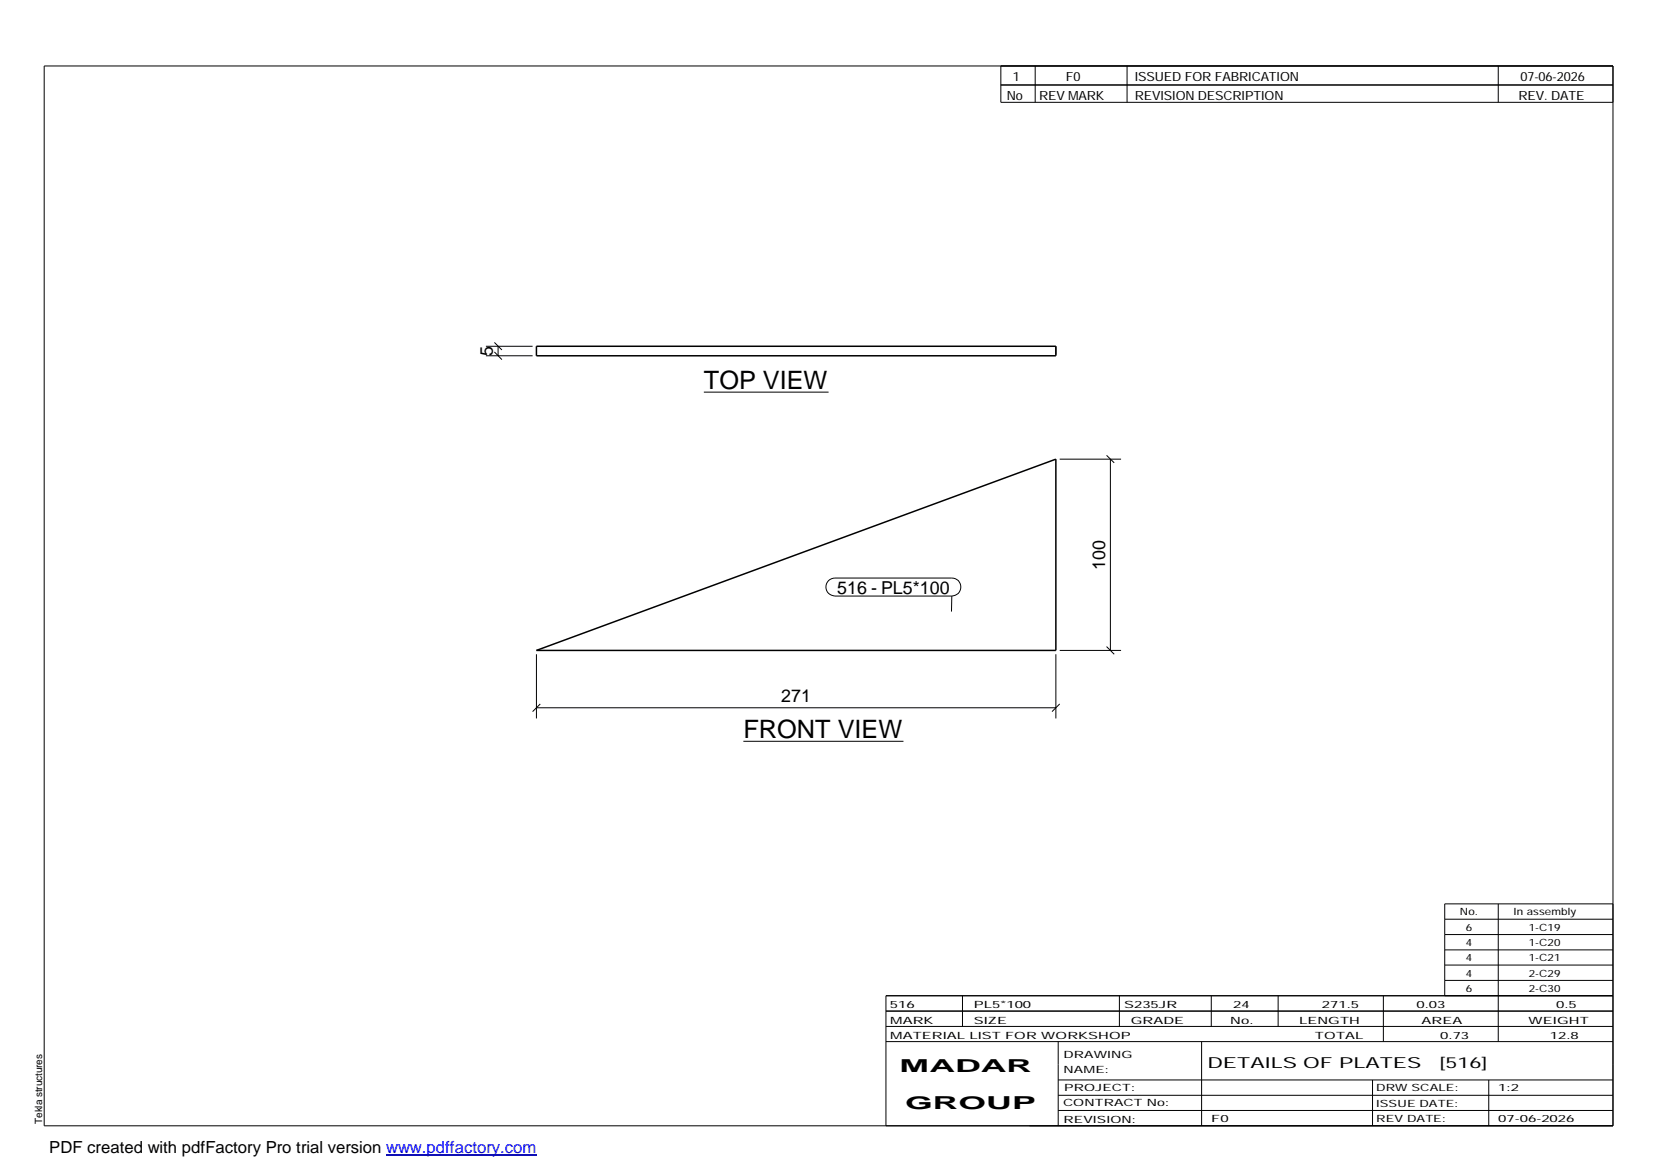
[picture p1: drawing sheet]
<svg xmlns="http://www.w3.org/2000/svg" width="420mm" height="297mm" viewBox="0 0 420 297" stroke-linecap="round" stroke-linejoin="round" font-family="sans-serif">
<defs><g id="words">
<g font-size="6.4">
<text x="178.7" y="98.8">TOP VIEW</text>
<text x="188.7" y="187.5">FRONT VIEW</text>
</g>
<g font-size="4.5">
<text x="125.1" y="90.4" transform="rotate(-90 125.1 90.4)">5</text>
<text x="280.5" y="144.6" transform="rotate(-90 280.5 144.6)">100</text>
<text x="212.6" y="150.7">516 - PL5*100</text>
<text x="198.3" y="178.3">271</text>
<text x="228.4" y="272.3">MADAR</text>
<text x="229.8" y="281.6">GROUP</text>
</g>
<text font-size="4.2" x="12.5" y="292.7">PDF created with pdfFactory Pro trial version www.pdffactory.com</text>
<g font-size="3.9">
<text x="306.5" y="271.3">DETAILS OF PLATES</text>
<text x="365.4" y="271.3">[516]</text>
</g>
<g font-size="3.2">
<text x="257.1" y="20.5">1</text>
<text x="270.6" y="20.5">F0</text>
<text x="288.1" y="20.5">ISSUED FOR FABRICATION</text>
<text x="386" y="20.5">07-06-2026</text>
<text x="255.6" y="25.5">No</text>
<text x="263.8" y="25.5">REV MARK</text>
<text x="288.1" y="25.5">REVISION DESCRIPTION</text>
<text x="385.5" y="25.5">REV. DATE</text>
</g>
<g font-size="2.5">
<text x="370.6" y="232.4">No.</text>
<text x="384.3" y="232.4">In assembly</text>
<text x="372.1" y="236.3">6</text>
<text x="388.1" y="236.3">1-C19</text>
<text x="372.1" y="240.2">4</text>
<text x="372.1" y="244.1">4</text>
<text x="388.1" y="240.2">1-C20</text>
<text x="388.1" y="244.1">1-C21</text>
<text x="372.1" y="247.9">4</text>
<text x="372.1" y="251.8">6</text>
<text x="388.1" y="247.9">2-C29</text>
<text x="388.1" y="251.8">2-C30</text>
<text x="225.9" y="255.9">516</text>
<text x="247.3" y="255.9">PL5*100</text>
<text x="285.4" y="255.9">S235JR</text>
<text x="313.1" y="255.9">24</text>
<text x="335.6" y="255.9">271.5</text>
<text x="359.6" y="255.9">0.03</text>
<text x="395.1" y="255.9">0.5</text>
<text x="226" y="263.7">MATERIAL LIST FOR WORKSHOP</text>
<text x="226" y="259.9">MARK</text>
<text x="247.2" y="259.9">SIZE</text>
<text x="287.1" y="259.9">GRADE</text>
<text x="312.3" y="259.9">No.</text>
<text x="329.8" y="259.9">LENGTH</text>
<text x="333.8" y="263.7">TOTAL</text>
<text x="360.9" y="259.9">AREA</text>
<text x="365.6" y="263.7">0.73</text>
<text x="388.1" y="259.9">WEIGHT</text>
<text x="393.4" y="263.7">12.8</text>
<text x="270" y="268.5">DRAWING</text>
<text x="270" y="272.5">NAME:</text>
<text x="269.9" y="280.9">CONTRACT No:</text>
<text x="270.2" y="277">PROJECT:</text>
<text x="349.4" y="277.1">DRW SCALE:</text>
<text x="349.4" y="281">ISSUE DATE:</text>
<text x="380.4" y="277.1">1:2</text>
<text x="10.7" y="285.4" transform="rotate(-90 10.7 285.4)">Tekla structures</text>
<text x="270" y="285">REVISION:</text>
<text x="307.5" y="284.8">F0</text>
<text x="349.4" y="284.8">REV DATE:</text>
<text x="380.4" y="284.8">07-06-2026</text>
</g>
</g></defs>
<path d="M136.2 87.9h131.9v2.4h-131.9zM136.2 165.1l131.9-48.5v48.5z" fill="none" stroke="#000" stroke-width=".38"/>
<path d="M268.1 87.9v2.4" fill="none" stroke="#000" stroke-width=".25" stroke-dasharray="2.1 2.1" stroke-linecap="butt"/>
<g fill="none" stroke="#000" stroke-width=".25">
<path d="M11.2 16.7h398.3v269.1h-398.3zM254.1 16.7v9.3h155.4M262.8 16.7v9.3M286.1 16.7v9.3M380.4 16.7v9.3M254.1 21.6h155.4M123.4 90.3h11.8M123.4 87.9h11.8M125.5 89.4l1.9 1.9M125.5 86.9l1.9 1.9M126.4 87.9v2.4M178.7 99.6h31.7"/>
<path d="M269 116.6h15.6M280.9 115.6l2 1.9M281.9 116.6v48.5M210.4 147.4l.7-.5 .9-.1h29.6a2.29 2.29 0 0 1 2.3 2.2 2.29 2.29 0 0 1-2.3 2.3h-29.6a2.31 2.31 0 0 1-2.2-1.4 2.31 2.31 0 0 1 .6-2.5zM241.6 151.3v4M136.2 179.7h131.9M136.2 166.1v16.3M137.2 178.7l-2 2M268.1 166.1v16.3M269 178.7l-1.9 2M269 165.1h15.6M280.9 164.2l2 1.9"/>
<path d="M188.7 188.2h40.7M366.8 233.4h42.7M366.8 237.3h42.7M380.4 229.5v34.9M409.5 229.5h-42.7v23.3M224.9 256.7h184.6M244.3 252.8v7.8M284.2 252.8v7.8M307.5 252.8v7.8M324.5 252.8v7.8M351.2 252.8v11.6M366.8 241.2h42.7"/>
<path d="M366.8 245h42.7M366.8 248.9h42.7M409.5 252.8h-184.6v33M224.9 264.4h184.6M224.9 260.6h184.6M268.6 264.4v21.4M268.6 274.2h140.9M268.6 278.1h140.9M305.1 264.4v21.4M348.4 274.2v11.6M378 274.2v11.6M268.6 281.9h140.9"/>
</g>
<path d="M98 293.3h38.2" fill="none" stroke="#00f" stroke-width=".3"/>
<use href="#words"/>
</svg>
